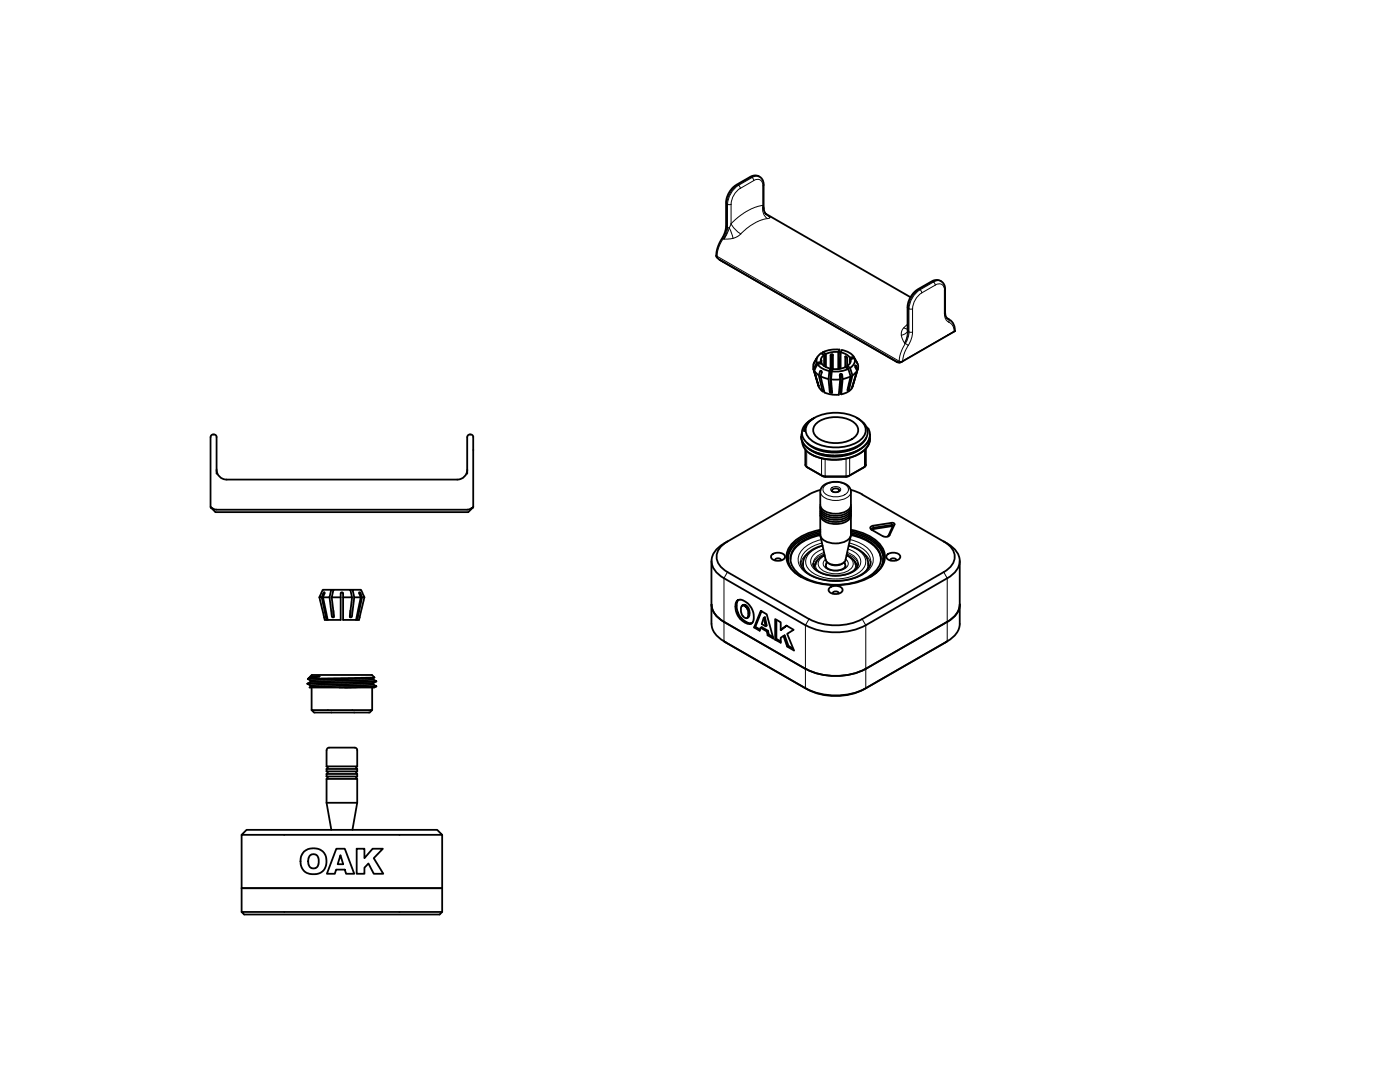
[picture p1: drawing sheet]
<svg xmlns="http://www.w3.org/2000/svg" width="279mm" height="216mm" viewBox="0 0 279 216" stroke-linecap="round" stroke-linejoin="round" font-family="sans-serif">
<!-- layer: Visible -->
<g fill="none" stroke="#000" stroke-width=".36">
<path d="M143.6 51.8l35.4 20.4M143.6 51.8l.7 .4M152.9 42.7l-.4-.5-.1-.6v-5l-.2-.6-.4-.6-.8-.4-.9 .1-3.1 1.8-.7 .5-.9 1.2-.4 1-.2 6.1-.4 1.3-1 2-.4 1.4v.9l.6 .5M152.9 42.7l28.8 16.6M162.3 73.6l1.1 3.6M162.4 72.6v1.1M162.5 72.4l.4-.7-.6 .9M162.5 72.3h.1M162.5 74l.9 .9M163 72.4l-.2 .4a1.48 1.48 0 0 0-.2 1.9l.8 2.3-.6-2a1.46 1.46 0 0 1 .1-1.8l.2-.6M163 72.4l.8-.2v.3M163.1 71.2l-.3 .5"/>
<path d="M163.1 72.6l1 .9 1.4 .5M163.4 77.2l.3 .5 .5 .4M163.8 75.1l1.6 .5M163.8 72.2l.1-.3v.6M163.9 70.5l.6 .3v2.2M163.9 70.5a1.69 1.69 0 0 0-.9 1.9M163.9 72.5l-.8 .1M164 72.5l.9 .8 .9 .3M164.2 70.3l-.1 .3M164.2 70.3l.6 .3v2.7M164.4 78l-.2 .1-.6-2.2a1.69 1.69 0 0 1 .2-1.9l.2 .3a3.6 3.6 0 0 0 .2 2.5l.3 1.5M164.5 70.8a1.31 1.31 0 0 0-.7 1.4"/>
<path d="M164.5 78.3l1.4 .4h1.5M165.5 74l-.1 1.6 .2 2.6 .4 .2-.2-2.7M165.5 74l.3-.4v4.3l.3 .2M165.8 73.6v-2.8l.3-.1 .1 .1v2.8M165.8 70.7l.3 3.3M165.9 75.7h1.8M166.2 73.6l-.2 .5-.2 1.6M167.3 70.2l-1.5 .1-1 .3M167.5 73.6l.2-3-.2-.8-.2 .4v3.4M167.5 69.8h-1.7l-1.6 .5M167.6 74.8l.2-.2v3.9l.1 .2 .3-3.1-.1-.9-.3-.1-.2 .2 .1 1-.3 3M167.6 75.2h.2"/>
<path d="M167.8 70.3l.9 .3 .9 .8M168 69.9l-.2 .4v3.3M168 69.8l1.5 .6 .9 .8M168.7 73.3l-1.4 .3h-1M169.1 73v-1.6l-.3-.3-.1 2.2 .6 .3 .2 .6a3.7 3.7 0 0 1-.2 2.8l-.2 .9 .4-.3 .6-2.7M169.1 73.5v-.5l.6 .4 .4 1.5M169.3 73.6l-1.5 .5h-1.8M169.7 72.2v-.6l.8-.1 .2 .3a2.43 2.43 0 0 1 .5 1.9M169.7 71.6a1.24 1.24 0 0 1-.6 1.4M169.8 75.1l-1.6 .5M170 77.5a3 3 0 0 1-2.1 1.2M170.1 77.2l.7-2.4a1.39 1.39 0 0 0-.1-1.9v.3a1.45 1.45 0 0 1 .1 1.8l-.8 2.5"/>
<path d="M170.6 71.5a1.59 1.59 0 0 1-.9 1.9M171 72.3h.1M171 72.3l-.6-1.1-.8 .2v1.1M171 72.3v.1M171.1 74l-1 .9M171.2 73.6l-1 3.6M179 72.2l.5 .1 .5-.1M180 72.2l-.4 .1-.6-.1M189 63.5l1.1 .9 .4 .8v.9l-10.5 6.1M189.1 63.6l-.3-.4-.2-.5v-5.3l-.1-.5-.3-.5-.7-.4-1.1-.1-3.5 2-.7 .6-.6 1-.5 1.5v5M42 87.2v14M42.5 86.7a.81 .81 0 0 1 .7 1.1v6.7"/>
<path d="M42.5 86.7l-.2 .1-.3 .4M93.2 94.5v-6a2.12 2.12 0 0 1 .3-1.7 .64 .64 0 0 1 .8 0 .64 .64 0 0 1 .1 .7v13.6l-.5 .4M93.3 93.7a2 2 0 0 1-2.1 2h-46a2 2 0 0 1-2-2M159.9 87.2h.1M160.7 89.7v3.1l.3 .4M161.4 93.4l-.4-.2 3.3 1.9M161.5 98.7l-16.3 9.4M161.6 90.4l.7 .5M161.8 83.9a8.9 8.9 0 0 1 9.9 0 2.36 2.36 0 0 1 0 3.9 8.9 8.9 0 0 1-9.9 0 2.36 2.36 0 0 1 0-3.9zM162.2 83.6l-.8 .5-.6 .7-.3 .6v.6M162.3 83.5a3.1 3.1 0 0 0-1.8 2.5M162.5 83.4l-.2 .1"/>
<path d="M163 84.4a6.6 6.6 0 0 1 7.5 0 1.86 1.86 0 0 1 .8 1.8 1.86 1.86 0 0 1-1.3 1.5 6.8 6.8 0 0 1-7-.5 1.74 1.74 0 0 1 0-2.8zM163.8 97.8l-2.3 .9M164 94.9l.7 .1h4.1l.8-.1M164.2 97l.8-.5 1.3-.4 1.6 .1 1.1 .6 .5 .4 .3 .6v2.9a2.34 2.34 0 0 1-2.3 1.8 3.7 3.7 0 0 1-3.7-1.4l-.1-3.2zM164.3 95.1l4.5 .1 .4-.1M166 97.9l.6 .3 .6-.1 .3-.2M166 97.9a.87 .87 0 0 1 1.5 0M169.8 97.8l2.3 .9M171 83.4h.1M171 83.4l1.2 .9 .8 1 .2 1.1-.4 1-1.1 1.2-1.4 .8-1.3 .4-1.9 .3-1.9-.1-1.9-.4-1.6-.7-1-.9-.6-1.2v-1l.8-1.3 1.2-.8M171.8 89.6l-1 .6-1.2 .5-2.7 .4-1.8-.1-1.6-.3-1.9-1M172.1 98.7l17 9.8"/>
<path d="M172.2 93.4l.3-.2-3.3 1.9M172.8 89.5v3.3l-.3 .4M172.9 87.4l-.6 .9-1.3 1-1.6 .6-1.8 .4-2.3-.1-1.7-.3-1.5-.7-1-.8M172.9 85.2l.5 .5 .2 1.1-.2 1-.6 .9-.9 .8-1.3 .7-2.8 .6-1.4 .1-1.7-.1-1.4-.4-1.4-.5-1-.8-.7-.9-.3-1.1 .1-.7M173.6 87.2v.8l-.3 .8-.7 .9-.6 .5-.9 .6-1.4 .5-2.6 .4-3-.2-2.1-.8-.8-.5-.5-.6-.4-.7-.2-.8M173.6 87.6l-.2 1-.8 1.1-1.1 .8-1.7 .8-1.9 .4h-2l-1.8-.2-1.8-.6M173.6 86.8l-.1 .8-.3 .6-.8 .9-.8 .6-2.3 .9-2.6 .3-2.6-.2-2.2-.8-.8-.6-.7-.7-.3-.6-.2-.8M173.6 86.7v.1M42 101.1l.5 .4M42.1 101.3l.9 .9h50.5l.9-.9M42.5 101.5l.7 .2M63.7 119.2l1.1 4.5h.4"/>
<path d="M64.2 119.2h-.5l.5-1.1a.51 .51 0 0 1 .7-.4h1.2l-.3 1.5h-1.3M64.6 118.3l.1-.1 .1 .2a2.23 2.23 0 0 0-.1 2l.7 3.3h-.2l-.6-2.8a3.2 3.2 0 0 1-.1-2.5zM65.8 119.2l.4 3.7 .3 .3 .2-.3-.5-3.7M66.1 117.7l.4 .1M68 119.2h-1.8l.3-1.5h3.4l.4 1.5h-1.8M70.3 119.2l-.5 3.7 .1 .3 .4-.3 .4-3.7M70.4 117.7l-.5 .1M71.7 118.2l.2 .2a2.12 2.12 0 0 1 .1 2l-.7 3.3h-.2l.6-3.1a3.4 3.4 0 0 0 0-2.4zM72 119.2h-1.3l-.3-1.5h1.1a.56 .56 0 0 1 .8 .5l.4 1h-.5M72.7 119.2l-1.1 4.5h-.3M94 101.5l-.8 .2h-50M142 111.9v12.6a4.1 4.1 0 0 0 2.5 3.5l16.2 9.3"/>
<path d="M145.2 108.1l-.7 .4M145.2 108a3.3 3.3 0 0 0-1.8 4.4l1 1.2 .8 .6 16.3 9.3M147.4 119.7l-.3 .4-.1 .8-.2 .1 .2-1 .3-.3h.6l1.4 .7 .9 1.3 .2 .7v1.2l-.2 .6-.6 .3M154 110.7a1.83 1.83 0 0 1 2.7 .3 1.21 1.21 0 0 1-1.6 .9 1.08 1.08 0 0 1-1.2-.9zM154.7 111.8a.61 .61 0 0 1 .6-.4 .61 .61 0 0 1 .6 .4M157.3 111.5v.7M157.3 111.3l-.1 .4M159.8 112.1l.1 .8 .5 .7 1.5 1.2 2.2 .8 2.6 .3 2.7-.3 2.2-.8 1.6-1.2 .4-.7 .2-.8M162.3 112.5l.2 .8 1 .8 1.3 .5 1.7 .3 2.3-.3 1.3-.5 .9-.8 .3-.8M163.7 102a1.85 1.85 0 0 0 1.7 2 3.8 3.8 0 0 0 4.3-1.2l.1-.8M163.7 102.8v3.9a2.34 2.34 0 0 0 2.4 1.7 3.7 3.7 0 0 0 3.6-1.3l.1-4.3M163.7 101.2v.4"/>
<path d="M163.7 106.6a8 8 0 0 0-5.7 3.6 3.6 3.6 0 0 0 1.8 4.6 13.8 13.8 0 0 0 14 0 3.7 3.7 0 0 0 .1-6.5 10.4 10.4 0 0 0-4.1-1.7M163.7 105.7a8.4 8.4 0 0 0-6.5 4.1 3.9 3.9 0 0 0 1.9 4.8 14.9 14.9 0 0 0 15.4 0 3.9 3.9 0 0 0 1-6.1 10.2 10.2 0 0 0-5.7-2.8M163.7 101a1.95 1.95 0 0 0 1.9 1.8 4 4 0 0 0 4.1-1.1l.1-.7M163.7 106.9l1.1 4.8M163.7 106.8a8.2 8.2 0 0 0-5.6 3.4l-.3 1.4M163.7 106a9 9 0 0 0-5.9 3.4 3.7 3.7 0 0 0 1.3 5.2l.8 .5M163.7 106.3a8.7 8.7 0 0 0-6 3.7 3.3 3.3 0 0 0 0 3M163.7 101.8a1.95 1.95 0 0 0 2 1.8 4 4 0 0 0 4-1l.1-.8M163.7 102.6a1.95 1.95 0 0 0 2 1.8 4 4 0 0 0 4-1l.1-.8M164.1 108.9l-1.8 .7-1.1 .8-.8 1.2-.1 1.2M164.6 110.8l-1.3 .9-.5 .9M164.8 112.9l.5 .6 1.2 .3 1.5-.2 .5-.2 .3-.5"/>
<path d="M164.8 111.7a2.45 2.45 0 0 0 4 0M165 112.1l-.2 .7M165.5 117.4a1.83 1.83 0 0 1 2.7 .2 1.21 1.21 0 0 1-1.7 .9 1.08 1.08 0 0 1-1.1-.9zM166.2 118.4a.61 .61 0 0 1 .6-.4 .61 .61 0 0 1 .6 .4M168.5 112.1l.2 .7M169 110.8l1.3 .9 .5 .9M169.4 108.9l1.9 .7 1 .8 .8 1.2 .2 1.2M169.8 106.9l-1.1 4.8M169.8 101.2a1.81 1.81 0 0 1-1.7 2 3.8 3.8 0 0 1-4.3-1.2l-.1-.4M169.8 106.3a8.7 8.7 0 0 1 6.1 3.7 3.3 3.3 0 0 1 0 3M169.8 106a9 9 0 0 1 6 3.4 3.7 3.7 0 0 1-1.3 5.2l-.8 .5M169.8 106.8a8.2 8.2 0 0 1 5.6 3.4l.4 1.4"/>
<path d="M173.9 105.7l2.3 1.3M174.2 104.9l3.7-.6 .5 .1 .1 .3-1 2.1M174.3 104.9l-.6 .3 .2 .5M174.3 105.5l-.3 .2M176.3 111.5v.7M176.3 111.3l.1 .4M177 110.7a1.83 1.83 0 0 1 2.7 .3 1.21 1.21 0 0 1-1.6 .9 1.08 1.08 0 0 1-1.2-.9zM177.3 107h-.1M177.5 106.8l-.5 .3-.8-.1M177.7 111.8a.61 .61 0 0 1 .6-.4 .61 .61 0 0 1 .6 .4M178 104.8l-3.7 .5-.3 .2 .1 .3M178 104.7l.2 .2-1 2.1"/>
<path d="M178.2 105l-3.9 .6M188.3 108a3.3 3.3 0 0 1 1.9 4.4l-1.1 1.2-.8 .6-16.2 9.3M189.1 108.5a3.7 3.7 0 0 1 2 4.9l-1.2 1.4-.9 .6-16.2 9.4a13.3 13.3 0 0 1-12-.1l-16.3-9.3a3.7 3.7 0 0 1-2.1-5l1.2-1.3 .9-.6M191.5 111.9v12.6a4.1 4.1 0 0 1-2.5 3.5M61.4 136.4h.1M61.4 136.5l.6 .3M61.4 135.5l.6 .3M61.7 135.3l-.3 .2M62 135.1l1.8-.1-2.1 .3M62 135h1.8M62 135l.2-.3h12l.5 .5M62 136.1l-.6 .3"/>
<path d="M62 135.1l-.3 .2M62 135v.1M62 135.8v.3M62 136.8v.3M62.2 137.2v4.5M65.4 123.7h2.6v-5.3l.2-.2 .3 .2v5.3h2.6M66.5 121.8l.1 1.3M69.9 121.8v1.3M74.3 137.2v4.5M74.5 136.6l-12.5 .5M74.5 135.6l-12.5 .5M74.5 136.3l-12.5 .5"/>
<path d="M74.5 136.6l.6 .3M74.5 135.6l.6 .3M74.5 135.3v.3M74.5 136.3v.3M74.7 135.2l-13.3 .3M74.7 135.2l-1.2 .2-11.5 .4M75.1 136.9l-6.7 .3h-6.6l.2-.1M75.1 135.9l-13.7 .5M75.1 136.9l-.4 .3h-5.9M75.1 136l-.6 .3M75.1 136.9l-7.4 .3M75.1 136l-13.7 .5"/>
<path d="M75.1 135.9v.1M75.1 136.9h.1M144.5 128l.3 .2M144.8 128.2h.1M144.8 128.2l16.3 9.3M146.8 121l.2 1.3M147 120.9l.3 1.3M147 122.3l.3-.1 .6 1.1-.2 .1zM147.9 123.3l1 .8-.3 .1-.9-.8M148.1 120.9l.3-.2 .4 .1zM148.1 120.9l-.2 .5 .2 1.3 .4 .5 .4 .2 .3-.1M148.8 120.8l.6 .5-.3 .2-.5-.6"/>
<path d="M148.9 124.1l1 .3-.5 .1-.8-.3M149.4 121.3l.2 1-.2 .1-.3-.9M149.6 122.3l-.1 .6-.3 .4 .2-.9M150.1 124.3l-.2 .1M150.5 125.2l1.1 .7 .2-.6 .2-.2 1.3 .8-.3 .1-1.2-.7M150.7 125.1l1 .5M152 122l-1.3 3.1-.2 .1 1.3-3.3 1.2 .7 1.3 4.8-1.1-.6M152.4 123.3l.4 1.7 .2-.2-.3-1.7-.3 .2-.4 1.2 .8 .5M153 126l.2 .8M153.2 126.8l.2-.2 .9 .5M153.3 125.9l.1 .7M154.7 127.6l.2-.1 .9 .5"/>
<path d="M154.9 123.7v3.8M155.8 125.7v-1.5l-1.1-.7v4.1M156.4 126.9l.7 2.1 .3-.1-.8-2.1-.8 .5v.9l-1.1-.6M157 124.8l-1.2 .9 1.2-.9 1.4 .9-1.3 .8 1.4 3.3-1.4-.8M157.4 128.9l.9 .5M160.8 137.3a13.3 13.3 0 0 0 12 0M161.1 137.5a12.6 12.6 0 0 0 11.3 0M161.5 123.5a11.7 11.7 0 0 0 10.6 0M189 128l-16.6 9.5M189.1 128l-.4 .2M191.5 120.6a4.1 4.1 0 0 1-2.5 3.5l-16.2 9.4a13.3 13.3 0 0 1-12-.1l-16.3-9.3a4.4 4.4 0 0 1-2.5-3.5M62.2 141.7h12.1l-.5 .5h-11.1z"/>
<path d="M65.2 152.9h6.1M65.2 153.4h6.1M65.2 153.9h6.1M65.2 154.4h6.1M65.2 154.9h6.1M65.2 155.4h6.1M65.2 149.7v3.2M65.2 153.4v.5M65.2 154.4v.5M65.2 155.4v4.8M65.2 152.9l.2 .3-.2 .2M65.2 153.9l.2 .3-.2 .2"/>
<path d="M65.2 154.9l.2 .3-.2 .2M65.7 149.2h3.8a2.24 2.24 0 0 1 1.7 .2l.1 3.5M65.7 149.2l-.3 .1-.2 .4M71.3 153.4v.5M71.3 154.4v.5M71.3 155.4v4.8M71.3 152.9l-.2 .3 .2 .2M71.3 153.9l-.2 .3 .2 .2M71.3 154.9l-.2 .3 .2 .2M48.2 166.6v10.6h40M49.2 165.6h38l1 1h-40zM60.6 169.9l.8-.4 1-.2 1 .1 1.1 .5 .4 .7 .3 1.1-.1 1-.5 1-.6 .4-1.1 .3-1.3-.1-.9-.4-.5-.9-.2-1.1 .2-1.2z"/>
<path d="M61.9 170.7l.4-.2h.6l.6 .6 .1 1.3-.3 .6-.3 .2h-1l-.4-.6-.1-1.2zM65.2 160.2h6.1M65.2 160.2l.9 5.4M67.1 169.4h1.7l1.9 4.9h-1.6l-.3-.8h-1.7l-.3 .8h-1.6zM67.9 170.6l.6 1.8h-1.1zM71.2 169.4h1.5v1.8l1.7-1.8h2l-1.8 1.8 1.9 3.1h-1.9l-1.1-2-.8 .8v1.2h-1.5zM71.3 160.2l-1 5.4M88.2 177.2h-40v4.8M88.2 177.2v4.8h-40l.5 .5h39l.5-.5M88.2 166.6v10.6"/>
</g>
<!-- layer: Visible Narrow -->
<g fill="none" stroke="#000" stroke-width=".2">
<path d="M147 36.9h.2M147.2 36.9l.2 .1M147.2 36.9a4.8 4.8 0 0 0-2.1 3.8l-.2-.2M147.4 37l.3 .6M147.4 37a4.8 4.8 0 0 0-2.2 3.8M147.7 37.6a4 4 0 0 0-1.8 3.1M150.1 35.4l-.2-.1-2.7 1.6M150.1 35.4l-2.7 1.6M150.1 35.4l.3 .6M150.4 36l-2.7 1.6M150.4 36a1.13 1.13 0 0 1 1.3-.1 1.13 1.13 0 0 1 .6 1.2M151.5 35.2a1.55 1.55 0 0 0-1.6 .1h-.2"/>
<path d="M151.6 35.3a1.55 1.55 0 0 0-1.5 .1M152.3 37.1v3.9M152.4 36.9l-.1 .2M143 51v.2M143.1 51.4v-.3l36.4 21v.2M143.6 51.8l.7 .4M144.1 47.5l.2 .1M144.9 45.1l.2 .2M145.1 45.3l-.2 .9-.6 1.4M145.1 45.3l.1 .1M145.2 40.8v4.6M145.2 40.8l-.1-.1v4.6"/>
<path d="M145.2 45.4l.3 .1M145.2 40.8h.7M145.2 45.4a3.2 3.2 0 0 1-1.1 2.5l-.7 1.7-.3 1.5-.1-.2M145.5 45.5l.8 2.1M145.5 45.5l-.4 1.1-.7 1.1 1.9-.1M145.9 44.6l.8 1.1 1.1 1M145.9 44.6l-.4 .9M145.9 40.8v3.8M152.3 41l-1.6 .4-1.7 .8-1.6 1.1-1.5 1.3M152.3 41l.1 .5M152.3 41a2.39 2.39 0 0 0 .9 2.6M152.4 41.6a1.95 1.95 0 0 0 1.3 1.7"/>
<path d="M152.9 42.7l.2 .1M152.9 42.7l.1 .1M152.9 42.7l.7 .6M153.2 43.6l-1.3 .3-1.4 .7-1.6 1-1.4 1.4-1.2 .6M153.6 43.3v.2l-.4 .1M183.2 57.7h.3M183.5 57.7a4.9 4.9 0 0 0-2.2 3.8l-.2-.2M184 58.4l-.4-.6a4.8 4.8 0 0 0-2.2 3.8M184 58.4a4 4 0 0 0-1.9 3.2M185.9 56.2h.2M186.1 56.2l-2.6 1.5M186.1 56.2l.2 .1"/>
<path d="M186.3 56.3l-2.7 1.5-.1-.1M186.3 56.3l.3 .6M186.6 56.9l-2.6 1.5M186.6 56.9a1.13 1.13 0 0 1 1.4-.1 1.13 1.13 0 0 1 .5 1.2l.1-.2M187.7 56a1.55 1.55 0 0 0-1.5 .2M187.8 56.1a1.55 1.55 0 0 0-1.5 .2M188.5 58v4.6M162.8 71.8h.1M163.2 76.6h.1M163.9 71.9v.1M163.9 74l-.3 .1M165.8 77.9l-.2 .3"/>
<path d="M166.2 70.7v.1M168 74.7l.1 .1M168.9 71.1l-.2 .1M169.2 77.4l.3 .2M170.7 73h.1M179 72.2h.1M179.5 72.1h.5M180 72.2h.1M180 72.1l-.4 .2M180 72.1v.1M180.2 72l-.1 .1M180.2 72l-.2 .1"/>
<path d="M180.4 65.4l-.4 .7-.1 .8M180.4 65.4l.7 .3M180.7 68.6l-1 2-.2 1.5M180.7 68.5l.6 .4M181.1 65.9a1.23 1.23 0 0 1-1.2 1M181.1 64.7l-.7 .7M181.1 66l-.1 1.1-.5 1.4-.6-1.6M181.1 66h.1M181.1 65.9l.2 .2M181.3 66.1l-.2 1-.6 1.4 .2 .1M181.4 61.6v4.6l-.1-.1M181.4 61.6h-.1v4.5"/>
<path d="M181.4 61.6h.7M182.1 61.6v4.6M182.1 66.2a8.4 8.4 0 0 1-1.2 3.4l-.6 1.3-.1 1.1M182.1 66.2h-.7l-.1 .9-.6 1.4M188.6 62.4v.1a1.54 1.54 0 0 0 .7 1.8M189.1 63.5h.1M189.1 63.6l.3 .1M189.1 63.6h.1a.46 .46 0 0 1 .1 .7M189.3 64.3l.8 .6 .3 1.2M190.4 66.1l-10.2 5.9M190.4 66.1v.1M190.5 66.1l-10.5 6"/>
<path d="M190.5 66.1l-1.3 .8M190.5 66.1h.1M190.5 66.1h-.1M190.6 66l-.1 .1M190.6 65.9v.1M190.6 66h.1M161 90v3.2l.4 .2M163.7 98.1a2.34 2.34 0 0 0 2.4 1.7 3.7 3.7 0 0 0 3.7-1.3v-.4M164 91.4v3.5l.3 .2M164.6 96.9a3.5 3.5 0 0 1 4.7 .4 1.28 1.28 0 0 1-1.3 1.7 3.4 3.4 0 0 1-3.7-1v-.7zM164.7 91.6v3.6M165.9 97.5a1.25 1.25 0 0 1 1.9 .2 1.16 1.16 0 0 1-2 0z"/>
<path d="M168.8 91.5v3.7M169.6 91.3v3.6l-.4 .2M172.5 89.8v3.4l-.3 .2M145.2 114.2l-.7 1.2v12.6l.3 .2M160.3 112.5l.1 .7 .6 1M160.3 112.8l.2 .9M161.4 110.2l-1.1 1-.5 1.2M162.8 112.6v.6l.5 .8M163.3 111.6l-.7 .9-.1 .8M163.4 111.6a1.83 1.83 0 0 0-.8 1.7M163.9 107.7a6.3 6.3 0 0 0-4.4 2.8 3.1 3.1 0 0 0 1.8 4.1 11.4 11.4 0 0 0 11.6-.4 2.92 2.92 0 0 0 .2-4.9 7.9 7.9 0 0 0-3.4-1.6M164.1 108.4a5.5 5.5 0 0 0-4.2 3.1l-.1 .6"/>
<path d="M164.2 108.9a4.3 4.3 0 0 0-3.4 2.8 2.89 2.89 0 0 0 1.9 2.9 8.9 8.9 0 0 0 9.3-.8 2.32 2.32 0 0 0-.3-3.7l-1.4-.9-.9-.3M164.3 109.6a2.96 2.96 0 0 0-2.5 2.7 3.6 3.6 0 0 0 3.3 2.5 6.9 6.9 0 0 0 6.2-1.5 1.98 1.98 0 0 0-.6-3l-1.5-.7M164.5 110.2a2.73 2.73 0 0 0-2.2 2.3M164.5 110.6a2.92 2.92 0 0 0-2.2 2M164.6 110.9a1.56 1.56 0 0 0-.8 2.6 5.1 5.1 0 0 0 6 0 1.4 1.4 0 0 0-.3-2.3l-.6-.3M164.8 111.6a1.07 1.07 0 0 0-.5 1.1 1.07 1.07 0 0 0 .8 .8 3.5 3.5 0 0 0 4-.5 .98 .98 0 0 0-.3-1.4M164.9 112.4l-.1 .5M165.2 112.3a2.36 2.36 0 0 0 3.2 0M168.6 112.4l.2 .5M169 110.6a2.92 2.92 0 0 1 2.3 2M169.1 110.2a2.73 2.73 0 0 1 2.2 2.3M169.5 108.4a5.5 5.5 0 0 1 4.2 3.1l.1 .6"/>
<path d="M170.2 111.6a1.83 1.83 0 0 1 .8 1.7M170.2 111.6l.7 .9 .1 .8M170.8 112.6l-.1 .6-.4 .8M172.1 110.2l1.1 1 .5 1.2M173.3 112.8l-.2 .9M173.3 112.5l-.3 1-.5 .7M174.2 104.9l.1 .7M177.5 106.8l-.3 .2M177.9 104.3l.1 .7M178.5 104.7l-.3 .2M188.3 114.2l.7 1.2v12.6l-.3 .2M161.5 123.5l-.8 1.3v12.5l.4 .2"/>
<path d="M172.1 123.5l.7 1.3v12.5l-.4 .2"/>
</g>
</svg>
